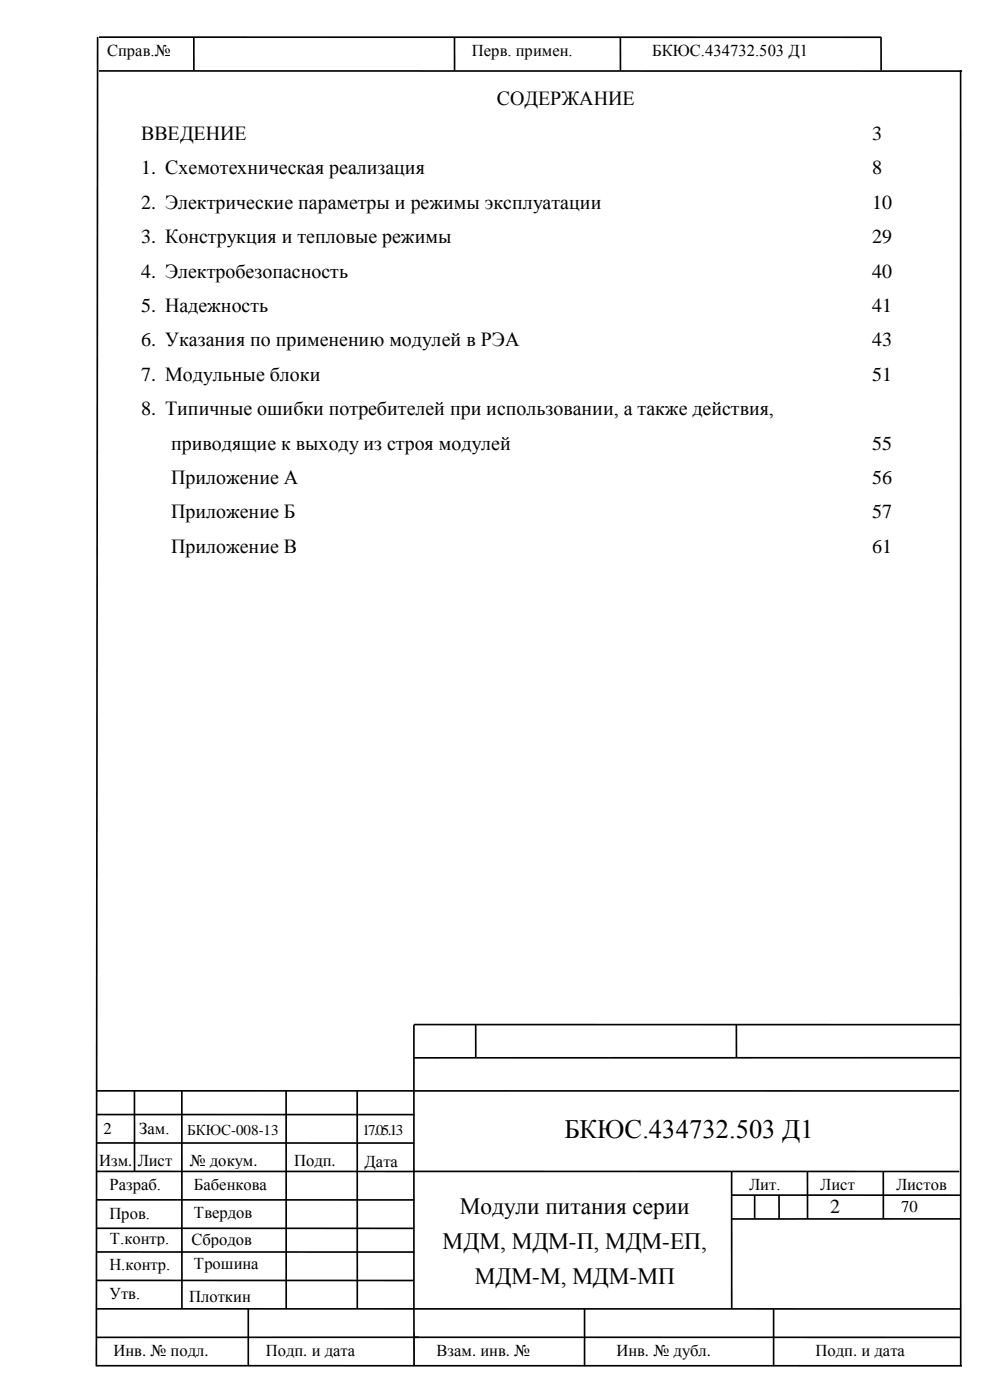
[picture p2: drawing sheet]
<svg xmlns="http://www.w3.org/2000/svg" width="210mm" height="297mm" viewBox="0 0 210 297" stroke-linecap="round" stroke-linejoin="round" font-family="sans-serif">
<defs><g id="words">
<text font-size="5.6" x="119.7" y="241.4">БКЮС.434732.503 Д1</text>
<g font-size="5">
<text x="97.5" y="257.5">Модули питания серии</text>
<text x="93.9" y="264.9">МДМ, МДМ-П, МДМ-ЕП,</text>
<text x="100.7" y="272.3">МДМ-М, МДМ-МП</text>
</g>
<g font-size="4.2">
<text x="105.4" y="22.4">СОДЕРЖАНИЕ</text>
<text x="30" y="29.7">ВВЕДЕНИЕ</text>
<text x="185" y="29.7">3</text>
<text x="30" y="37">1. Схемотехническая реализация</text>
<text x="185" y="37">8</text>
<text x="30" y="44.3">2. Электрические параметры и режимы эксплуатации</text>
<text x="185" y="44.3">10</text>
<text x="30" y="51.6">3. Конструкция и тепловые режимы</text>
<text x="185" y="51.6">29</text>
<text x="30" y="58.9">4. Электробезопасность</text>
<text x="185" y="58.9">40</text>
<text x="30" y="66.2">5. Надежность</text>
<text x="185" y="66.2">41</text>
<text x="30" y="73.4">6. Указания по применению модулей в РЭА</text>
<text x="185" y="73.4">43</text>
<text x="30" y="80.8">7. Модульные блоки</text>
<text x="185" y="80.8">51</text>
<text x="30" y="88.1">8. Типичные ошибки потребителей при использовании, а также действия,</text>
<text x="36.3" y="95.4">приводящие к выходу из строя модулей</text>
<text x="185" y="95.4">55</text>
<text x="36.3" y="102.7">Приложение А</text>
<text x="185" y="102.7">56</text>
<text x="36.3" y="110">Приложение Б</text>
<text x="185" y="110">57</text>
<text x="36.3" y="117.3">Приложение В</text>
<text x="185" y="117.3">61</text>
<text x="176.1" y="257.3">2</text>
</g>
<g font-size="3.5">
<text x="22.7" y="11.9">Справ.№</text>
<text x="100.1" y="11.9">Перв. примен.</text>
<text x="138.3" y="11.9">БКЮС.434732.503 Д1</text>
<text x="21.9" y="240.7">2</text>
<text x="29.5" y="240.7">Зам.</text>
<text x="21" y="247.4">Изм.</text>
<text x="29.2" y="247.4">Лист</text>
<text x="40.3" y="247.4">№ докум.</text>
<text x="62.4" y="247.4">Подп.</text>
<text x="77.3" y="247.5">Дата</text>
<text x="23.2" y="252.5">Разраб.</text>
<text x="41.1" y="252.6">Бабенкова</text>
<text x="158.9" y="252.4">Лит.</text>
<text x="174" y="252.4">Лист</text>
<text x="190.1" y="252.4">Листов</text>
<text x="191.2" y="257">70</text>
<text x="23.2" y="258.5">Пров.</text>
<text x="23.3" y="263.9">Т.контр.</text>
<text x="41.1" y="258.5">Твердов</text>
<text x="23.2" y="269.5">Н.контр.</text>
<text x="40.6" y="264.2">Сбродов</text>
<text x="41.1" y="269.2">Трошина</text>
<text x="23.2" y="275.6">Утв.</text>
<text x="40.1" y="276.3">Плоткин</text>
<text x="24.1" y="287.7">Инв. № подл.</text>
<text x="56.4" y="287.7">Подп. и дата</text>
<text x="92.6" y="287.7">Взам. инв. №</text>
<text x="130.8" y="287.7">Инв. № дубл.</text>
<text x="173" y="287.7">Подп. и дата</text>
</g>
<g font-size="3.2">
<text x="39.7" y="240.8">БКЮС-008-13</text>
<text x="76.9" y="240.8">17.05.13</text>
</g>
</g></defs>
<g fill="none" stroke="#000" stroke-width=".35">
<path d="M20.7 7.8l-.3 282.1M21 7.9h165.9M21 15l183.1 .1M41.1 7.9v7M96.4 7.9v7M131.6 7.9v7M186.9 7.9v7M203.8 14.9v274.8M100.9 217.3v7.1M156.2 217.3v7.1M203.7 217.4h-115.9v72.4M20.5 231.4h183"/>
<path d="M20.5 236.4l67.4 .1M28.5 231.4v17.1M38.6 231.4v46.3M60.7 231.4v46.3M75.8 231.4v46.3M203.8 224.4h-116.1M20.5 248.5h183M20.5 242.5h67.4M20.5 254.5l67.4 .1M155.2 248.5v29.2M155.2 253.5l48.6 .1M160.1 253.6v5"/>
<path d="M165.3 253.5v5.1M171.3 248.5v10.1M187.4 248.5v10.1M203.8 258.6h-48.7M20.5 277.7h183.3M20.5 260.6h67.4M20.5 271.6l67.4 .1M20.5 265.6h67.4M52.7 277.7v12.1M124 277.7v12.1M164.1 277.7v12.1M20.5 283.7h183.3"/>
<path d="M20.5 289.7l183.6 .1"/>
</g>
<path d="M87.9 282.7l-.1 7.1" fill="none" stroke="#000" stroke-width=".21"/>
<g fill="#fff">
<path d="M21.8 237.4h5.2v3.8h-5.2z" fill-rule="evenodd"/>
<path d="M29.4 237.4h8v3.8h-8z" fill-rule="evenodd"/>
<path d="M39.6 237.8h19.9v3.9h-19.9z" fill-rule="evenodd"/>
<path d="M76.8 237.8h10.5v3.9h-10.5z" fill-rule="evenodd"/>
</g>
<use href="#words"/>
</svg>
